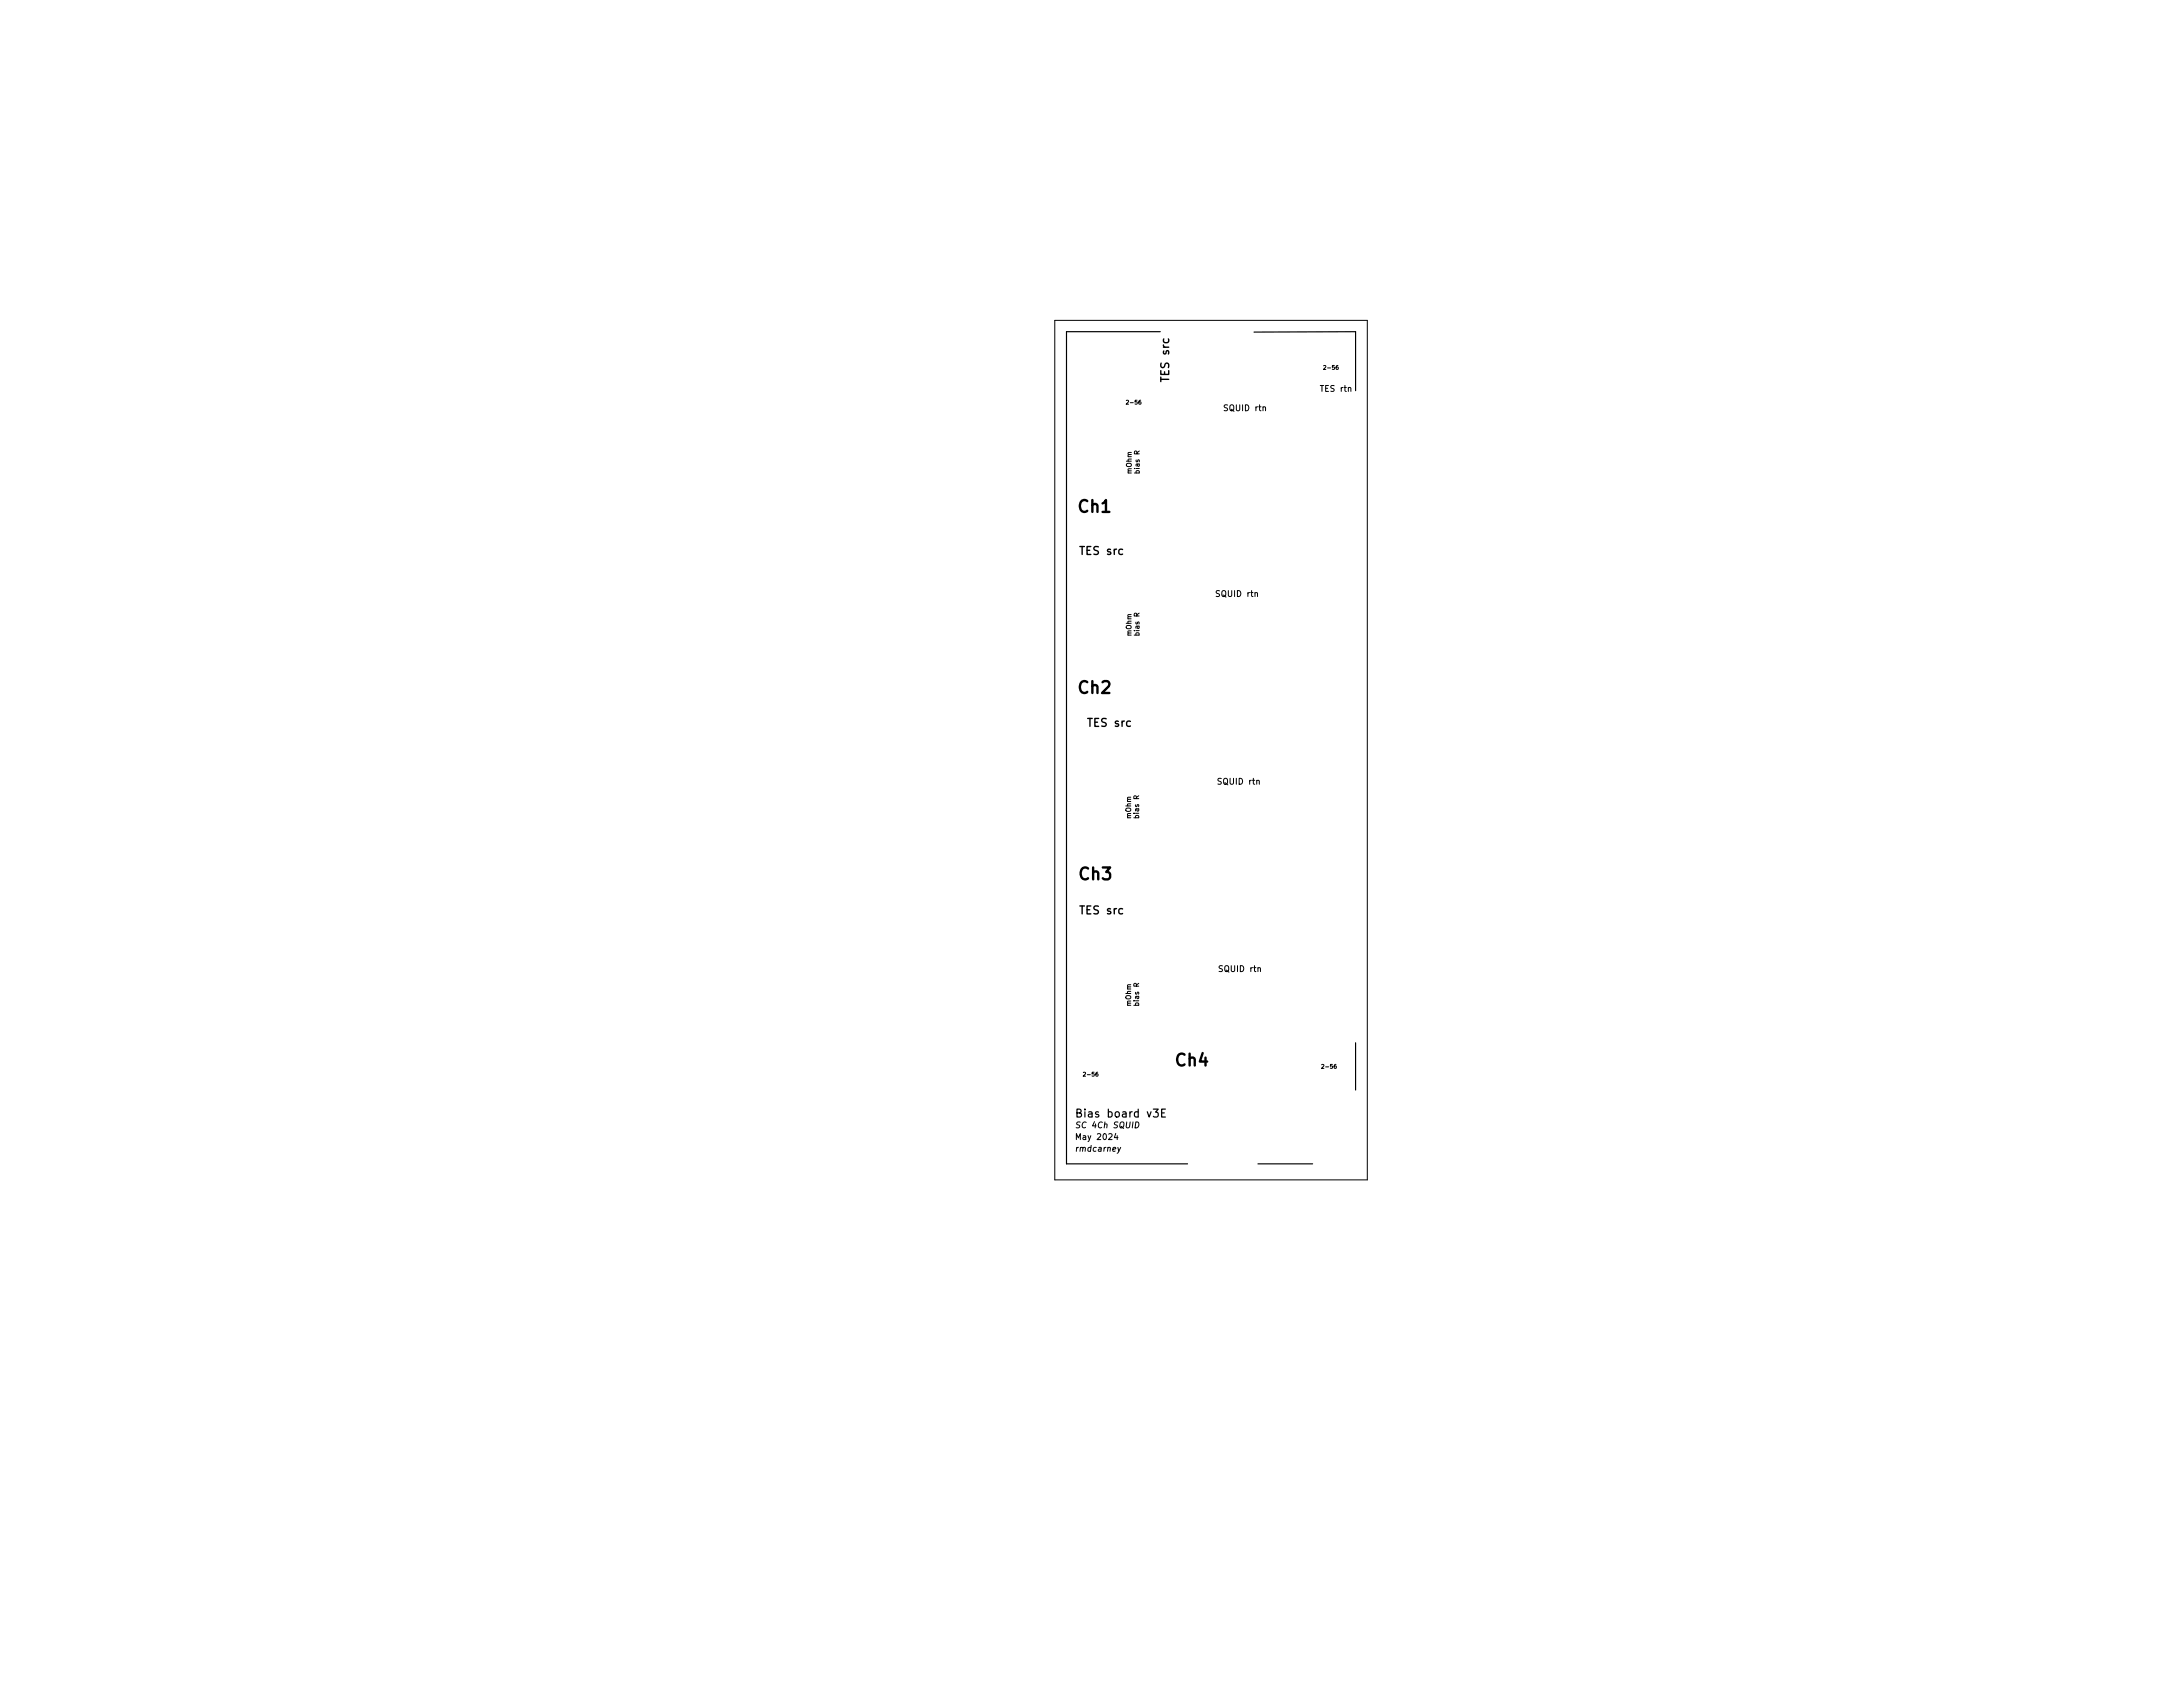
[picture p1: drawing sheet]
<svg xmlns="http://www.w3.org/2000/svg" width="279mm" height="216mm" viewBox="0 0 279 216" stroke-linecap="round" stroke-linejoin="round" font-family="sans-serif">
<defs><g id="words">
<g font-size="2.1">
<text x="137.7" y="66.1">Ch1</text>
<text x="137.7" y="89.2">Ch2</text>
<text x="137.8" y="113.1">Ch3</text>
<text x="150.2" y="136.9">Ch4</text>
</g>
<g font-size="1.4">
<text x="149.9" y="49" transform="rotate(-90 149.9 49)">TES src</text>
<text x="138" y="71.3">TES src</text>
<text x="139" y="93.3">TES src</text>
<text x="138" y="117.3">TES src</text>
<text x="137.5" y="143.3">Bias</text>
<text x="141.7" y="143.3">board</text>
<text x="146.9" y="143.3">v3E</text>
</g>
<g font-size="1.1">
<text x="156.5" y="52.8">SQUID</text>
<text x="160.6" y="52.8">rtn</text>
<text x="168.8" y="50.4">TES rtn</text>
<text x="155.4" y="76.6">SQUID</text>
<text x="159.6" y="76.6">rtn</text>
<text x="155.6" y="100.6">SQUID</text>
<text x="159.8" y="100.6">rtn</text>
<text x="155.8" y="124.6">SQUID</text>
<text x="160" y="124.6">rtn</text>
<text x="137.5" y="144.6">SC 4Ch</text>
<text x="137.5" y="147.6">rmdcarney</text>
<text x="137.5" y="146.1">May</text>
<text x="140.3" y="146.1">2024</text>
<text x="142.6" y="144.6">SQUID</text>
</g>
<g font-size=".9">
<text x="146" y="58.2" transform="rotate(-90 146 58.2)">R</text>
<text x="145" y="60.7" transform="rotate(-90 145 60.7)">mOhm</text>
<text x="146" y="60.7" transform="rotate(-90 146 60.7)">bias</text>
<text x="145" y="81.5" transform="rotate(-90 145 81.5)">mOhm</text>
<text x="146" y="81.5" transform="rotate(-90 146 81.5)">bias</text>
<text x="146" y="78.9" transform="rotate(-90 146 78.9)">R</text>
<text x="144.9" y="104.9" transform="rotate(-90 144.9 104.9)">mOhm</text>
<text x="146" y="104.9" transform="rotate(-90 146 104.9)">bias</text>
<text x="146" y="102.3" transform="rotate(-90 146 102.3)">R</text>
<text x="144.9" y="128.9" transform="rotate(-90 144.9 128.9)">mOhm</text>
<text x="146" y="128.9" transform="rotate(-90 146 128.9)">bias</text>
<text x="146" y="126.3" transform="rotate(-90 146 126.3)">R</text>
</g>
<g font-size=".7">
<text x="169.3" y="47.5">2-56</text>
<text x="144" y="51.9">2-56</text>
<text x="138.5" y="137.9">2-56</text>
<text x="169" y="136.9">2-56</text>
</g>
</g></defs>
<path d="M148.5 42.5h-12v106.4h15.5M160.5 42.5h13v7.5M173.5 133.5v6M161 148.9h7" fill="none" stroke="#000" stroke-width=".15"/>
<path d="M135 41h40v110h-40zM146 51.2l-.2 .1v.3v.1h.2v-.3h-.2v.1M171.2 46.8l-.2 .1v.3l.1 .1 .2-.1-.1-.2h-.1l-.1 .1M140.5 137.2l-.2 .1v.3v.1h.2v-.3h-.2v.1M171 136.2l-.2 .1v.3v.1h.2v-.3h-.2v.1M142.8 145l-.2 .6h.5M143.4 146.8l-.4 .8" fill="none" stroke="#000" stroke-width=".13"/>
<use href="#words"/>
</svg>
